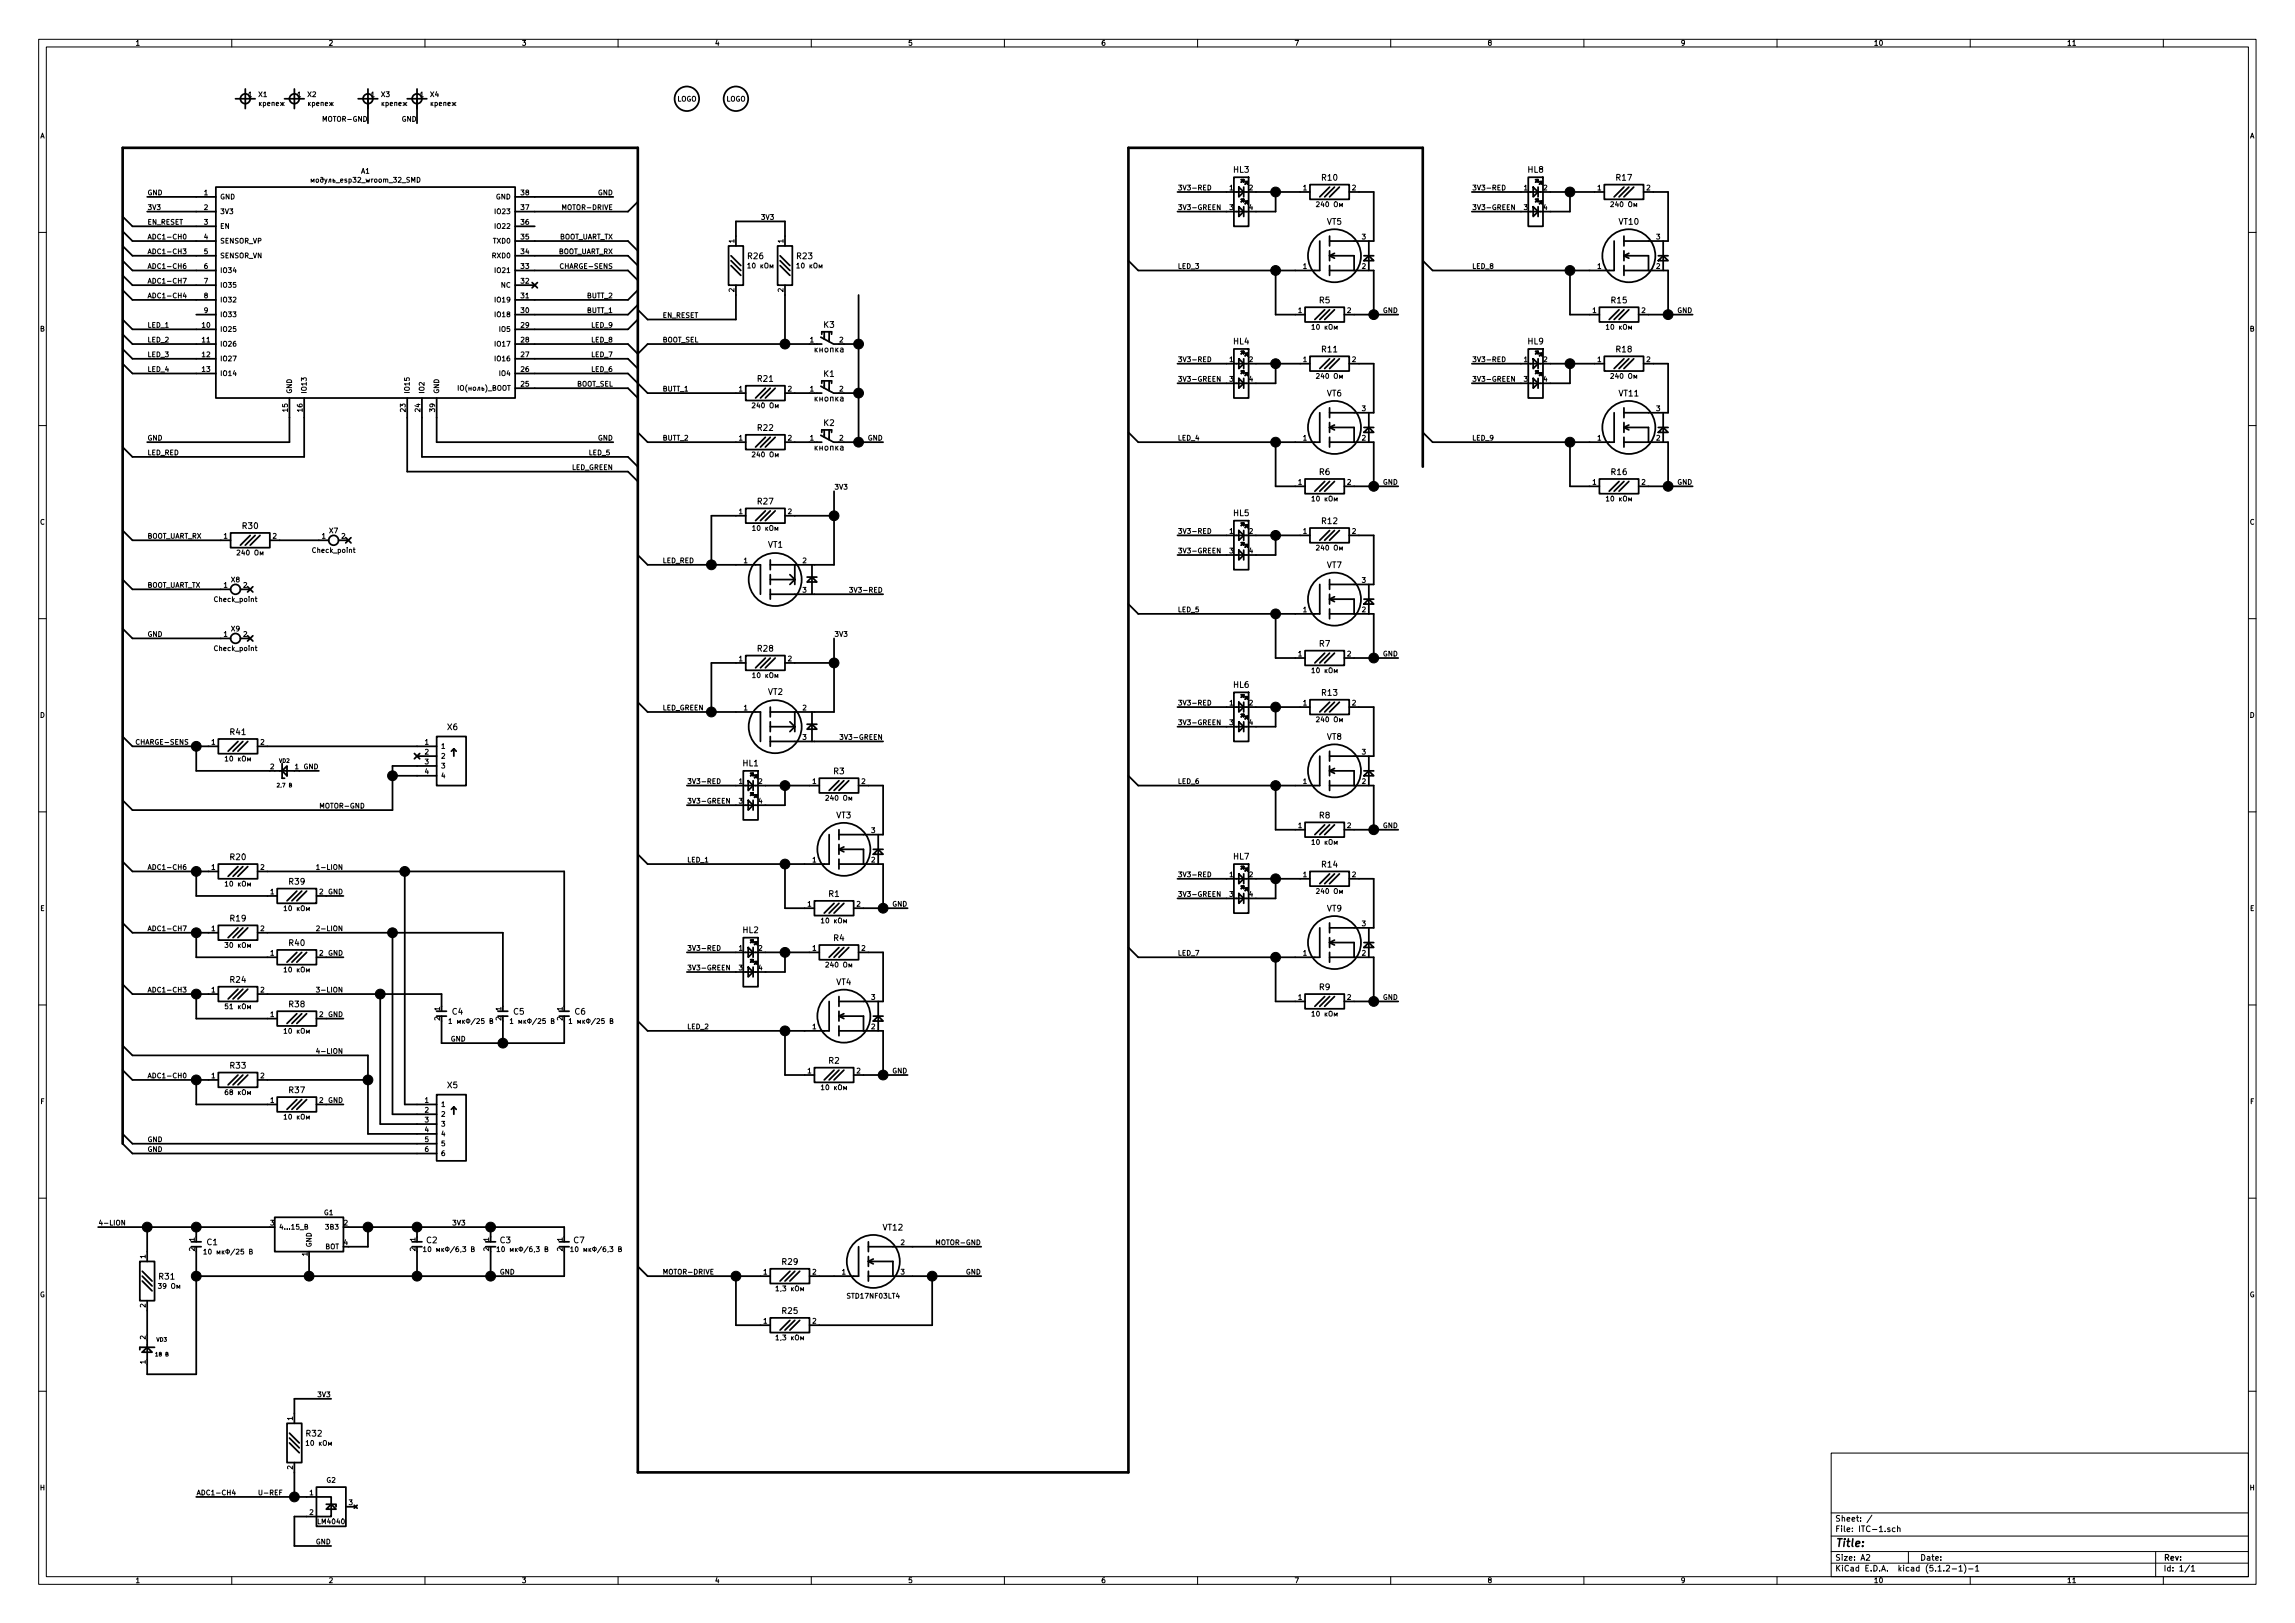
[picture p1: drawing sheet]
<svg xmlns="http://www.w3.org/2000/svg" width="594mm" height="420mm" viewBox="0 0 594 420" stroke-linecap="round" stroke-linejoin="round" font-family="sans-serif">
<defs><g id="words">
<text font-size="2.8" x="475" y="400.4">Title:</text>
<g font-size="2.1">
<text x="319.3" y="44.7">HL3</text>
<text x="342.2" y="46.8">R10</text>
<text x="395.5" y="44.7">HL8</text>
<text x="418.4" y="46.8">R17</text>
<text x="343.5" y="58.2">VT5</text>
<text x="419.1" y="58.2">VT10</text>
<text x="193.6" y="67.1">R26</text>
<text x="206.3" y="67.1">R23</text>
<text x="341.6" y="78.5">R5</text>
<text x="417.2" y="78.5">R15</text>
<text x="213.3" y="84.9">K3</text>
<text x="319.3" y="89.1">HL4</text>
<text x="395.5" y="89.1">HL9</text>
<text x="342.2" y="91.2">R11</text>
<text x="418.4" y="91.2">R18</text>
<text x="196.2" y="98.8">R21</text>
<text x="213.3" y="97.6">K1</text>
<text x="343.5" y="102.6">VT6</text>
<text x="419.1" y="102.6">VT11</text>
<text x="196.2" y="111.5">R22</text>
<text x="213.3" y="110.3">K2</text>
<text x="341.6" y="123">R6</text>
<text x="417.2" y="123">R16</text>
<text x="196.2" y="130.6">R27</text>
<text x="62.8" y="136.9">R30</text>
<text x="319.3" y="133.6">HL5</text>
<text x="342.2" y="135.7">R12</text>
<text x="198.8" y="141.8">VT1</text>
<text x="343.5" y="147.1">VT7</text>
<text x="341.6" y="167.4">R7</text>
<text x="196.2" y="168.7">R28</text>
<text x="198.8" y="179.9">VT2</text>
<text x="319.3" y="178">HL6</text>
<text x="342.2" y="180.1">R13</text>
<text x="59.7" y="190.3">R41</text>
<text x="115.8" y="189">X6</text>
<text x="343.5" y="191.5">VT8</text>
<text x="192.3" y="198.4">HL1</text>
<text x="215.8" y="200.4">R3</text>
<text x="216.5" y="211.8">VT3</text>
<text x="341.6" y="211.9">R8</text>
<text x="59.7" y="222.6">R20</text>
<text x="319.3" y="222.5">HL7</text>
<text x="342.2" y="224.6">R14</text>
<text x="74.9" y="229">R39</text>
<text x="214.6" y="232.2">R1</text>
<text x="59.7" y="238.5">R19</text>
<text x="343.5" y="236">VT9</text>
<text x="74.9" y="244.9">R40</text>
<text x="192.3" y="241.5">HL2</text>
<text x="215.8" y="243.6">R4</text>
<text x="59.7" y="254.4">R24</text>
<text x="216.5" y="255">VT4</text>
<text x="341.6" y="256.3">R9</text>
<text x="74.9" y="260.7">R38</text>
<text x="117.1" y="262.7">C4</text>
<text x="133" y="262.7">C5</text>
<text x="148.8" y="262.7">C6</text>
<text x="214.6" y="275.4">R2</text>
<text x="59.7" y="276.6">R33</text>
<text x="115.8" y="281.7">X5</text>
<text x="74.9" y="283">R37</text>
<text x="53.6" y="322.3">C1</text>
<text x="110.4" y="321.8">C2</text>
<text x="129.5" y="321.8">C3</text>
<text x="148.5" y="321.8">C7</text>
<text x="228.6" y="318.5">VT12</text>
<text x="202.5" y="327.4">R29</text>
<text x="41.2" y="331.2">R31</text>
<text x="202.5" y="340.1">R25</text>
<text x="79.3" y="371.9">R32</text>
<text x="475" y="393.9">Sheet: /</text>
<text x="475" y="396.6">File: ITC-1.sch</text>
<text x="475" y="406.8">KiCad E.D.A. kicad (5.1.2-1)-1</text>
<text x="475" y="404">Size: A2</text>
<text x="497" y="404">Date:</text>
<text x="560" y="404">Rev:</text>
<text x="560" y="406.8">Id: 1/1</text>
</g>
<g font-size="1.8">
<text x="35" y="11.8">1</text>
<text x="85" y="11.8">2</text>
<text x="135" y="11.8">3</text>
<text x="185" y="11.8">4</text>
<text x="235" y="11.8">5</text>
<text x="285" y="11.8">6</text>
<text x="335" y="11.8">7</text>
<text x="385" y="11.8">8</text>
<text x="435" y="11.8">9</text>
<text x="485" y="11.8">10</text>
<text x="535" y="11.8">11</text>
<text x="64.3" y="25.1">1</text>
<text x="67" y="25.1">X1</text>
<text x="77" y="25.1">1</text>
<text x="79.7" y="25.1">X2</text>
<text x="96" y="25.1">1</text>
<text x="98.7" y="25.1">X3</text>
<text x="108.7" y="25.1">1</text>
<text x="111.4" y="25.1">X4</text>
<text x="175.2" y="26.3">LOGO</text>
<text x="187.9" y="26.3">LOGO</text>
<text x="10.4" y="35.8">A</text>
<text x="84.2" y="31.5">MOTOR-GND</text>
<text x="104" y="31.5">GND</text>
<text x="582.4" y="35.8">A</text>
<text x="84.3" y="47.3">_esp32_wroom_32_SMD</text>
<text x="93.5" y="44.9">A1</text>
<text x="38.1" y="50.5">GND</text>
<text x="52.9" y="50.5">1</text>
<text x="56.9" y="51.6">GND</text>
<text x="128.4" y="51.6">GND</text>
<text x="134.9" y="50.5">38</text>
<text x="154.8" y="50.5">GND</text>
<text x="304.8" y="49.3">3V3-RED</text>
<text x="318.3" y="49.3">1</text>
<text x="323.4" y="49.3">2</text>
<text x="337.3" y="49.3">1</text>
<text x="342.4" y="53.6">240</text>
<text x="350" y="49.3">2</text>
<text x="381" y="49.3">3V3-RED</text>
<text x="394.5" y="49.3">1</text>
<text x="399.6" y="49.3">2</text>
<text x="413.5" y="49.3">1</text>
<text x="418.6" y="53.6">240</text>
<text x="426.2" y="49.3">2</text>
<text x="38.1" y="54.3">3V3</text>
<text x="38.1" y="58.2">EN_RESET</text>
<text x="52.9" y="54.3">2</text>
<text x="52.9" y="58.2">3</text>
<text x="56.9" y="55.4">3V3</text>
<text x="56.9" y="59.2">EN</text>
<text x="128.5" y="59.2">IO22</text>
<text x="128.5" y="55.4">IO23</text>
<text x="134.9" y="58.2">36</text>
<text x="134.9" y="54.3">37</text>
<text x="146.2" y="54.3">MOTOR-DRIVE</text>
<text x="196.8" y="56.9">3V3</text>
<text x="304.8" y="54.3">3V3-GREEN</text>
<text x="318.3" y="54.3">3</text>
<text x="323.4" y="54.3">4</text>
<text x="381" y="54.3">3V3-GREEN</text>
<text x="394.5" y="54.3">3</text>
<text x="399.6" y="54.3">4</text>
<text x="38.1" y="62">ADC1-CH0</text>
<text x="38.1" y="65.8">ADC1-CH3</text>
<text x="52.9" y="62">4</text>
<text x="52.9" y="65.8">5</text>
<text x="56.9" y="63">SENSOR_VP</text>
<text x="127.8" y="63">TXD0</text>
<text x="134.9" y="65.8">34</text>
<text x="134.9" y="62">35</text>
<text x="144.3" y="65.8">BOOT_UART_RX</text>
<text x="144.5" y="62">BOOT_UART_TX</text>
<text x="190.1" y="62.9" transform="rotate(-90 190.1 62.9)">1</text>
<text x="202.8" y="62.9" transform="rotate(-90 202.8 62.9)">1</text>
<text x="352.6" y="62">3</text>
<text x="428.8" y="62">3</text>
<text x="38.1" y="69.6">ADC1-CH6</text>
<text x="52.9" y="69.6">6</text>
<text x="56.9" y="66.8">SENSOR_VN</text>
<text x="56.9" y="70.7">IO34</text>
<text x="127.6" y="66.8">RXD0</text>
<text x="128.5" y="70.7">IO21</text>
<text x="134.9" y="69.6">33</text>
<text x="145.7" y="69.6">CHARGE-SENS</text>
<text x="195.6" y="69.5">10</text>
<text x="208.3" y="69.5">10</text>
<text x="304.8" y="69.6">LED_3</text>
<text x="337.3" y="69.6">1</text>
<text x="352.6" y="69.6">2</text>
<text x="381" y="69.6">LED_8</text>
<text x="413.5" y="69.6">1</text>
<text x="428.8" y="69.6">2</text>
<text x="38.1" y="73.4">ADC1-CH7</text>
<text x="38.1" y="77.2">ADC1-CH4</text>
<text x="52.9" y="73.4">7</text>
<text x="52.9" y="77.2">8</text>
<text x="56.9" y="74.5">IO35</text>
<text x="129.8" y="74.5">NC</text>
<text x="134.9" y="77.2">31</text>
<text x="134.9" y="73.4">32</text>
<text x="152.1" y="77.2">BUTT_2</text>
<text x="190.1" y="75.6" transform="rotate(-90 190.1 75.6)">2</text>
<text x="202.8" y="75.6" transform="rotate(-90 202.8 75.6)">2</text>
<text x="52.9" y="81">9</text>
<text x="56.9" y="78.3">IO32</text>
<text x="56.9" y="82.1">IO33</text>
<text x="128.5" y="82.1">IO18</text>
<text x="128.5" y="78.3">IO19</text>
<text x="134.9" y="81">30</text>
<text x="152.1" y="81">BUTT_1</text>
<text x="171.4" y="82.3">EN_RESET</text>
<text x="336.1" y="81">1</text>
<text x="348.8" y="81">2</text>
<text x="358" y="81">GND</text>
<text x="412.3" y="81">1</text>
<text x="425" y="81">2</text>
<text x="434.2" y="81">GND</text>
<text x="10.4" y="85.8">B</text>
<text x="38.1" y="84.8">LED_1</text>
<text x="38.1" y="88.6">LED_2</text>
<text x="52.4" y="84.8">10</text>
<text x="52.4" y="88.6">11</text>
<text x="56.9" y="85.9">IO25</text>
<text x="56.9" y="89.7">IO26</text>
<text x="128.5" y="89.7">IO17</text>
<text x="129.5" y="85.9">IO5</text>
<text x="134.9" y="88.6">28</text>
<text x="134.9" y="84.8">29</text>
<text x="153.2" y="88.6">LED_8</text>
<text x="153.2" y="84.8">LED_9</text>
<text x="171.4" y="88.6">BOOT_SEL</text>
<text x="209.7" y="88.6">1</text>
<text x="217.3" y="88.6">2</text>
<text x="341.7" y="85.3">10</text>
<text x="417.9" y="85.3">10</text>
<text x="582.4" y="85.8">B</text>
<text x="38.1" y="92.4">LED_3</text>
<text x="52.4" y="92.4">12</text>
<text x="56.9" y="93.5">IO27</text>
<text x="128.5" y="93.5">IO16</text>
<text x="134.9" y="92.4">27</text>
<text x="153.2" y="92.4">LED_7</text>
<text x="304.8" y="93.7">3V3-RED</text>
<text x="318.3" y="93.7">1</text>
<text x="323.4" y="93.7">2</text>
<text x="337.3" y="93.7">1</text>
<text x="350" y="93.7">2</text>
<text x="381" y="93.7">3V3-RED</text>
<text x="394.5" y="93.7">1</text>
<text x="399.6" y="93.7">2</text>
<text x="413.5" y="93.7">1</text>
<text x="426.2" y="93.7">2</text>
<text x="38.1" y="96.3">LED_4</text>
<text x="52.4" y="96.3">13</text>
<text x="56.9" y="97.3">IO14</text>
<text x="123.2" y="101.1">IO()_BOOT</text>
<text x="129.5" y="97.3">IO4</text>
<text x="134.9" y="100.1">25</text>
<text x="134.9" y="96.3">26</text>
<text x="149.2" y="100.1">BOOT_SEL</text>
<text x="153.2" y="96.3">LED_6</text>
<text x="171.4" y="101.3">BUTT_1</text>
<text x="191.3" y="101.3">1</text>
<text x="204" y="101.3">2</text>
<text x="209.7" y="101.3">1</text>
<text x="217.3" y="101.3">2</text>
<text x="304.8" y="98.8">3V3-GREEN</text>
<text x="318.3" y="98.8">3</text>
<text x="323.4" y="98.8">4</text>
<text x="342.4" y="98">240</text>
<text x="381" y="98.8">3V3-GREEN</text>
<text x="394.5" y="98.8">3</text>
<text x="399.6" y="98.8">4</text>
<text x="418.6" y="98">240</text>
<text x="74.5" y="106.5" transform="rotate(-90 74.5 106.5)">15</text>
<text x="75.6" y="102" transform="rotate(-90 75.6 102)">GND</text>
<text x="78.3" y="106.5" transform="rotate(-90 78.3 106.5)">16</text>
<text x="79.4" y="102" transform="rotate(-90 79.4 102)">IO13</text>
<text x="105" y="106.5" transform="rotate(-90 105 106.5)">23</text>
<text x="106" y="102" transform="rotate(-90 106 102)">IO15</text>
<text x="108.8" y="106.5" transform="rotate(-90 108.8 106.5)">24</text>
<text x="109.9" y="102" transform="rotate(-90 109.9 102)">IO2</text>
<text x="112.6" y="106.5" transform="rotate(-90 112.6 106.5)">39</text>
<text x="113.7" y="102" transform="rotate(-90 113.7 102)">GND</text>
<text x="196.4" y="105.7">240</text>
<text x="352.6" y="106.4">3</text>
<text x="428.8" y="106.4">3</text>
<text x="38.1" y="117.8">LED_RED</text>
<text x="38.1" y="114">GND</text>
<text x="152.6" y="117.8">LED_5</text>
<text x="154.8" y="114">GND</text>
<text x="171.4" y="114">BUTT_2</text>
<text x="191.3" y="114">1</text>
<text x="196.4" y="118.4">240</text>
<text x="204" y="114">2</text>
<text x="209.7" y="114">1</text>
<text x="217.3" y="114">2</text>
<text x="224.7" y="114">GND</text>
<text x="304.8" y="114">LED_4</text>
<text x="337.3" y="114">1</text>
<text x="352.6" y="114">2</text>
<text x="381" y="114">LED_9</text>
<text x="413.5" y="114">1</text>
<text x="428.8" y="114">2</text>
<text x="147.9" y="121.7">LED_GREEN</text>
<text x="336.1" y="125.5">1</text>
<text x="348.8" y="125.5">2</text>
<text x="358" y="125.5">GND</text>
<text x="412.3" y="125.5">1</text>
<text x="425" y="125.5">2</text>
<text x="434.2" y="125.5">GND</text>
<text x="215.9" y="126.7">3V3</text>
<text x="341.7" y="129.8">10</text>
<text x="417.9" y="129.8">10</text>
<text x="10.4" y="135.8">C</text>
<text x="191.3" y="133.1">1</text>
<text x="196.9" y="137.4">10</text>
<text x="204" y="133.1">2</text>
<text x="582.4" y="135.8">C</text>
<text x="38.1" y="139.4">BOOT_UART_RX</text>
<text x="57.9" y="139.4">1</text>
<text x="63" y="143.8">240</text>
<text x="70.6" y="139.4">2</text>
<text x="81.1" y="143.1">Check_point</text>
<text x="83.3" y="139.4">1</text>
<text x="85.3" y="138">X7</text>
<text x="88.4" y="139.4">2</text>
<text x="304.8" y="143.2">3V3-GREEN</text>
<text x="304.8" y="138.2">3V3-RED</text>
<text x="318.3" y="138.2">1</text>
<text x="318.3" y="143.2">3</text>
<text x="323.4" y="138.2">2</text>
<text x="323.4" y="143.2">4</text>
<text x="337.3" y="138.2">1</text>
<text x="342.4" y="142.5">240</text>
<text x="350" y="138.2">2</text>
<text x="171.4" y="145.8">LED_RED</text>
<text x="192.6" y="145.8">1</text>
<text x="207.8" y="145.8">2</text>
<text x="38.1" y="152.1">BOOT_UART_TX</text>
<text x="55.7" y="155.8">Check_point</text>
<text x="57.9" y="152.1">1</text>
<text x="59.9" y="150.7">X8</text>
<text x="63" y="152.1">2</text>
<text x="207.8" y="153.4">3</text>
<text x="221.1" y="153.4">3V3-RED</text>
<text x="352.6" y="150.9">3</text>
<text x="304.8" y="158.5">LED_5</text>
<text x="337.3" y="158.5">1</text>
<text x="352.6" y="158.5">2</text>
<text x="38.1" y="164.8">GND</text>
<text x="57.9" y="164.8">1</text>
<text x="59.9" y="163.4">X9</text>
<text x="63" y="164.8">2</text>
<text x="215.9" y="164.8">3V3</text>
<text x="55.7" y="168.5">Check_point</text>
<text x="191.3" y="171.2">1</text>
<text x="204" y="171.2">2</text>
<text x="336.1" y="169.9">1</text>
<text x="348.8" y="169.9">2</text>
<text x="358" y="169.9">GND</text>
<text x="196.9" y="175.5">10</text>
<text x="341.7" y="174.2">10</text>
<text x="10.4" y="185.8">D</text>
<text x="171.4" y="183.9">LED_GREEN</text>
<text x="192.6" y="183.9">1</text>
<text x="207.8" y="183.9">2</text>
<text x="304.8" y="182.6">3V3-RED</text>
<text x="318.3" y="182.6">1</text>
<text x="323.4" y="182.6">2</text>
<text x="337.3" y="182.6">1</text>
<text x="350" y="182.6">2</text>
<text x="582.4" y="185.8">D</text>
<text x="207.8" y="191.5">3</text>
<text x="218.6" y="191.5">3V3-GREEN</text>
<text x="304.8" y="187.7">3V3-GREEN</text>
<text x="318.3" y="187.7">3</text>
<text x="323.4" y="187.7">4</text>
<text x="342.4" y="186.9">240</text>
<text x="34.9" y="192.8">CHARGE-SENS</text>
<text x="54.8" y="192.8">1</text>
<text x="60.4" y="197.1">10</text>
<text x="67.5" y="192.8">2</text>
<text x="110" y="192.8">1</text>
<text x="110" y="195.3">2</text>
<text x="110" y="197.9">3</text>
<text x="114" y="193.8">1</text>
<text x="114" y="196.4">2</text>
<text x="352.6" y="195.3">3</text>
<text x="70" y="199.1">2</text>
<text x="76.4" y="199.1">1</text>
<text x="78.6" y="199.1">GND</text>
<text x="110" y="200.4">4</text>
<text x="114" y="198.9">3</text>
<text x="114" y="201.5">4</text>
<text x="177.8" y="202.9">3V3-RED</text>
<text x="191.3" y="202.9">1</text>
<text x="196.4" y="202.9">2</text>
<text x="210.3" y="202.9">1</text>
<text x="223" y="202.9">2</text>
<text x="304.8" y="202.9">LED_6</text>
<text x="337.3" y="202.9">1</text>
<text x="352.6" y="202.9">2</text>
<text x="82.5" y="209.3">MOTOR-GND</text>
<text x="177.8" y="208">3V3-GREEN</text>
<text x="191.3" y="208">3</text>
<text x="196.4" y="208">4</text>
<text x="215.4" y="207.3">240</text>
<text x="225.6" y="215.6">3</text>
<text x="336.1" y="214.4">1</text>
<text x="348.8" y="214.4">2</text>
<text x="358" y="214.4">GND</text>
<text x="341.7" y="218.7">10</text>
<text x="38.1" y="225.2">ADC1-CH6</text>
<text x="54.8" y="225.2">1</text>
<text x="67.5" y="225.2">2</text>
<text x="83.1" y="225.2">1-LION</text>
<text x="177.8" y="223.3">LED_1</text>
<text x="210.3" y="223.3">1</text>
<text x="225.6" y="223.3">2</text>
<text x="304.8" y="227.1">3V3-RED</text>
<text x="318.3" y="227.1">1</text>
<text x="323.4" y="227.1">2</text>
<text x="337.3" y="227.1">1</text>
<text x="350" y="227.1">2</text>
<text x="60.4" y="229.5">10</text>
<text x="70" y="231.5">1</text>
<text x="82.7" y="231.5">2</text>
<text x="85" y="231.5">GND</text>
<text x="304.8" y="232.1">3V3-GREEN</text>
<text x="318.3" y="232.1">3</text>
<text x="323.4" y="232.1">4</text>
<text x="342.4" y="231.4">240</text>
<text x="10.4" y="235.8">E</text>
<text x="75.6" y="235.8">10</text>
<text x="209.1" y="234.7">1</text>
<text x="214.7" y="239">10</text>
<text x="221.8" y="234.7">2</text>
<text x="231" y="234.7">GND</text>
<text x="352.6" y="239.8">3</text>
<text x="582.4" y="235.8">E</text>
<text x="38.1" y="241">ADC1-CH7</text>
<text x="54.8" y="241">1</text>
<text x="60.4" y="245.4">30</text>
<text x="67.5" y="241">2</text>
<text x="83.1" y="241">2-LION</text>
<text x="70" y="247.4">1</text>
<text x="75.6" y="251.7">10</text>
<text x="82.7" y="247.4">2</text>
<text x="85" y="247.4">GND</text>
<text x="177.8" y="251.2">3V3-GREEN</text>
<text x="177.8" y="246.1">3V3-RED</text>
<text x="191.3" y="246.1">1</text>
<text x="191.3" y="251.2">3</text>
<text x="196.4" y="246.1">2</text>
<text x="196.4" y="251.2">4</text>
<text x="210.3" y="246.1">1</text>
<text x="215.4" y="250.4">240</text>
<text x="223" y="246.1">2</text>
<text x="304.8" y="247.4">LED_7</text>
<text x="337.3" y="247.4">1</text>
<text x="352.6" y="247.4">2</text>
<text x="38.1" y="256.9">ADC1-CH3</text>
<text x="54.8" y="256.9">1</text>
<text x="67.5" y="256.9">2</text>
<text x="83.1" y="256.9">3-LION</text>
<text x="60.4" y="261.2">51</text>
<text x="70" y="263.3">1</text>
<text x="82.7" y="263.3">2</text>
<text x="85" y="263.3">GND</text>
<text x="113.9" y="261.6" transform="rotate(-90 113.9 261.6)">1</text>
<text x="129.7" y="261.6" transform="rotate(-90 129.7 261.6)">1</text>
<text x="145.6" y="261.6" transform="rotate(-90 145.6 261.6)">1</text>
<text x="225.6" y="258.8">3</text>
<text x="336.1" y="258.8">1</text>
<text x="341.7" y="263.1">10</text>
<text x="348.8" y="258.8">2</text>
<text x="358" y="258.8">GND</text>
<text x="75.6" y="267.6">10</text>
<text x="113.9" y="264.2" transform="rotate(-90 113.9 264.2)">2</text>
<text x="116.7" y="269.6">GND</text>
<text x="119.7" y="265">1 /25</text>
<text x="129.7" y="264.2" transform="rotate(-90 129.7 264.2)">2</text>
<text x="135.6" y="265">1 /25</text>
<text x="145.6" y="264.2" transform="rotate(-90 145.6 264.2)">2</text>
<text x="150.8" y="265">1 /25</text>
<text x="177.8" y="266.4">LED_2</text>
<text x="210.3" y="266.4">1</text>
<text x="225.6" y="266.4">2</text>
<text x="83.1" y="272.8">4-LION</text>
<text x="38.1" y="279.1">ADC1-CH0</text>
<text x="54.8" y="279.1">1</text>
<text x="67.5" y="279.1">2</text>
<text x="209.1" y="277.9">1</text>
<text x="221.8" y="277.9">2</text>
<text x="231" y="277.9">GND</text>
<text x="10.5" y="285.8">F</text>
<text x="60.4" y="283.5">68</text>
<text x="70" y="285.5">1</text>
<text x="82.7" y="285.5">2</text>
<text x="85" y="285.5">GND</text>
<text x="110" y="285.5">1</text>
<text x="114" y="286.6">1</text>
<text x="214.7" y="282.2">10</text>
<text x="582.5" y="285.8">F</text>
<text x="75.6" y="289.8">10</text>
<text x="110" y="288">2</text>
<text x="110" y="290.6">3</text>
<text x="110" y="293.1">4</text>
<text x="114" y="289.1">2</text>
<text x="114" y="291.6">3</text>
<text x="38.1" y="298.2">GND</text>
<text x="38.1" y="295.6">GND</text>
<text x="110" y="295.6">5</text>
<text x="110" y="298.2">6</text>
<text x="114" y="294.2">4</text>
<text x="114" y="296.7">5</text>
<text x="114" y="299.3">6</text>
<text x="25.4" y="317.2">4-LION</text>
<text x="70" y="317.2">3</text>
<text x="83.9" y="314.6">G1</text>
<text x="89.1" y="317.2">2</text>
<text x="117.5" y="317.2">3V3</text>
<text x="50.4" y="323.9" transform="rotate(-90 50.4 323.9)">2</text>
<text x="50.4" y="321.3" transform="rotate(-90 50.4 321.3)">1</text>
<text x="72.1" y="318.3">4...15_</text>
<text x="80.6" y="323" transform="rotate(-90 80.6 323)">GND</text>
<text x="84.2" y="323.4">BOT</text>
<text x="85.9" y="318.3">33</text>
<text x="89.1" y="322.3">4</text>
<text x="107.5" y="323.9" transform="rotate(-90 107.5 323.9)">2</text>
<text x="107.5" y="321.3" transform="rotate(-90 107.5 321.3)">1</text>
<text x="126.6" y="323.9" transform="rotate(-90 126.6 323.9)">2</text>
<text x="126.6" y="321.3" transform="rotate(-90 126.6 321.3)">1</text>
<text x="145.6" y="323.9" transform="rotate(-90 145.6 323.9)">2</text>
<text x="145.6" y="321.3" transform="rotate(-90 145.6 321.3)">1</text>
<text x="233.2" y="322.3">2</text>
<text x="242.9" y="322.3">MOTOR-GND</text>
<text x="37.7" y="325.8" transform="rotate(-90 37.7 325.8)">1</text>
<text x="56.4" y="324.7">10 /25</text>
<text x="79.6" y="325.1" transform="rotate(-90 79.6 325.1)">1</text>
<text x="113.3" y="324.1">10 /6,3</text>
<text x="129.4" y="329.9">GND</text>
<text x="132.3" y="324.1">10 /6,3</text>
<text x="151.4" y="324.1">10 /6,3</text>
<text x="171.4" y="329.9">MOTOR-DRIVE</text>
<text x="197.6" y="329.9">1</text>
<text x="210.3" y="329.9">2</text>
<text x="218" y="329.9">1</text>
<text x="233.2" y="329.9">3</text>
<text x="250.1" y="329.9">GND</text>
<text x="10.3" y="335.8">G</text>
<text x="203" y="334.3">1,3</text>
<text x="582.3" y="335.8">G</text>
<text x="37.7" y="338.5" transform="rotate(-90 37.7 338.5)">2</text>
<text x="219.6" y="336.2">STD17NF03LT4</text>
<text x="37.7" y="346.7" transform="rotate(-90 37.7 346.7)">2</text>
<text x="197.6" y="342.6">1</text>
<text x="203" y="347">1,3</text>
<text x="210.3" y="342.6">2</text>
<text x="37.7" y="353.1" transform="rotate(-90 37.7 353.1)">1</text>
<text x="82.6" y="361.7">3V3</text>
<text x="75.8" y="367.7" transform="rotate(-90 75.8 367.7)">1</text>
<text x="81.3" y="374.3">10</text>
<text x="75.8" y="380.4" transform="rotate(-90 75.8 380.4)">2</text>
<text x="84.6" y="383.8">G2</text>
<text x="10.4" y="385.8">H</text>
<text x="50.8" y="387.1">ADC1-CH4</text>
<text x="66.7" y="387.1">U-REF</text>
<text x="80.2" y="387.1">1</text>
<text x="90.3" y="389.6">3</text>
<text x="582.4" y="385.8">H</text>
<text x="80.2" y="392.2">2</text>
<text x="82.5" y="394.6">LM4040</text>
<text x="81.8" y="399.8">GND</text>
<text x="35" y="409.8">1</text>
<text x="85" y="409.8">2</text>
<text x="135" y="409.8">3</text>
<text x="185" y="409.8">4</text>
<text x="235" y="409.8">5</text>
<text x="285" y="409.8">6</text>
<text x="335" y="409.8">7</text>
<text x="385" y="409.8">8</text>
<text x="435" y="409.8">9</text>
<text x="485" y="409.8">10</text>
<text x="535" y="409.8">11</text>
</g>
<g font-size="1.4">
<text x="72.3" y="197.5">VD2</text>
<text x="72.5" y="203.8">2,7</text>
<text x="40.5" y="347.3">VD3</text>
</g>
</g></defs>
<g fill="none" stroke="#000" stroke-width=".26">
<path d="M10 10.2h574v400h-574zM12 12.2h570v396h-570zM60 10.2v2M110 10.2v2M160 10.2v2M210 10.2v2M260 10.2v2M310 10.2v2M360 10.2v2M410 10.2v2M460 10.2v2M510 10.2v2"/>
<path d="M536.5 11.8h.8M560 10.2v2M67.2 26.5v.8M67.3 26.9l.3 .4M67.6 26.5l-.4 .5M68.2 27.3h.3l.3-.2-.1-.5h-.5v1.2M69.3 26.9l.6-.1-.1-.2-.4-.1-.1 .2v.6h.5M70.4 27.3v-.8h.6v.8M71.5 26.9l.6-.1-.1-.2-.3-.1-.2 .2 .1 .6h.4M72.6 26.5l.5 .5 .5-.5M73 26.9l-.4 .4M73.1 26.5v.8"/>
<path d="M73.1 26.9l.5 .4M79.9 26.5v.8M80 26.9l.3 .4M80.3 26.5l-.4 .5M80.9 27.3h.3l.3-.2-.1-.5h-.5v1.2M82 26.9l.6-.1-.1-.2-.4-.1-.1 .2v.6h.5M83.1 27.3v-.8h.6v.8M83.6 31.4v-1.3l.5 1 .4-1v1.3M84.2 26.9l.6-.1-.1-.2-.3-.1-.2 .2 .1 .6h.4M85.3 26.5l.5 .5 .5-.5M85.7 26.9l-.4 .4M85.8 26.5v.8"/>
<path d="M85.8 26.9l.5 .4M98.9 26.5v.8M99 26.9l.4 .4M99.4 26.5l-.5 .5M99.9 27.3h.4l.2-.2-.1-.5h-.5v1.2M101 26.9l.6-.1-.1-.2-.3-.1-.2 .2 .1 .6h.4M102.2 27.3v-.8h.5v.8M103.3 26.9l.6-.1-.1-.2-.4-.1-.1 .2v.6h.5M104.3 26.5l.5 .5 .5-.5M104.7 26.9l-.4 .4M104.8 26.5v.8M104.9 26.9l.4 .4"/>
<path d="M111.6 26.5v.8M111.7 26.9l.4 .4M112.1 26.5l-.5 .5M112.6 27.3h.4l.2-.2-.1-.5h-.5v1.2M113.7 26.9l.6-.1-.1-.2-.3-.1-.2 .2 .1 .6h.4M114.9 27.3v-.8h.5v.8M116 26.9l.6-.1-.1-.2-.4-.1-.1 .2v.6h.5M117 26.5l.5 .5 .5-.5M117.4 26.9l-.4 .4M117.5 26.5v.8M117.6 26.9l.4 .4M80.5 47.2v-.9l.4 .7 .4-.7v.9"/>
<path d="M81.9 46.5h.5l-.1 .6h-.4zM83 46l.4-.1 .2 .3v.9h-.5v-.7l.5 .1M104.1 47.3h.9M106 46h-.7a.54 .54 0 0 0 .6 .7v.4h-.6M106.6 47.2v-1.3l.4 .9 .4-.9v1.3M108 45.9a.64 .64 0 0 1 .7 .6 .64 .64 0 0 1-.7 .7zM145.6 54.3v-1.3l.4 .9 .5-.9v1.3M312.7 47.9a.64 .64 0 0 1 .7 .7 .64 .64 0 0 1-.7 .6zM315.8 53v1.3l-.7-1.3v1.3M340.8 52.4l.4-.2 .3 .4-.8 .9h.8M345.5 52.3l.4-.1 .3 .2v.9l-.3 .2-.5-.2v-.6zM346.8 53.5v-.8l.3 .6 .4-.6v.8"/>
<path d="M388.9 47.9a.64 .64 0 0 1 .7 .7 .64 .64 0 0 1-.7 .6zM392 53v1.3l-.7-1.3v1.3M417 52.4l.4-.2 .3 .4-.8 .9h.8M421.6 52.4l.3-.2 .5 .2v.9l-.3 .2-.5-.2zM423 53.5v-.8l.3 .6 .4-.6v.8M10 60.2h2M47.4 64.4h.8l-.4 .5 .3 .1v.7l-.7-.1M47.4 72.1h.8l-.5 1.2M47.6 60.7l.2-.1a.63 .63 0 0 1 .4 .7 .63 .63 0 0 1-.6 .5l-.2-.4zM47.8 75.8l-.4 .9h.8M48.1 68.2l-.4 .1-.3 .5 .1 .6 .6 .1v-.7l-.4-.1-.3 .3M48.1 76.3v.8"/>
<path d="M145.8 68.4a.56 .56 0 0 0-.8 .5 .56 .56 0 0 0 .8 .5M193.5 68.5l.4-.4v1.3M193.5 69.4h.8M194.9 68.2l.1-.1a.62 .62 0 0 1 .5 .7 .62 .62 0 0 1-.6 .5l-.2-.4zM198 68.3l.2-.2 .6 .2v.7l-.2 .3-.6-.1zM199.3 69.4v-.9l.4 .7 .4-.7v.9M206.2 68.5l.4-.4v1.3M206.2 69.4h.8M207.6 68.2l.1-.1a.62 .62 0 0 1 .5 .7 .62 .62 0 0 1-.6 .5l-.2-.4zM210.7 68.3l.2-.2 .6 .2v.7l-.2 .3-.6-.1zM212 69.4v-.9l.4 .7 .4-.7v.9M582 60.2h2"/>
<path d="M118.6 99.8v1.3M119.2 100l.3-.2 .4 .2 .1 .6-.2 .4-.6-.1zM120.9 99.6a1.47 1.47 0 0 0 0 1.9M211 90.1v1M211.1 90.5l.5 .6M211.6 90.1l-.6 .6M212.2 90.1v1M212.2 90.6h.7M212.9 90.1v1M213.7 90.2l.3-.1 .3 .3v.4l-.3 .3h-.3l-.2-.3zM215 91.1v-1h.6v1M216.4 90.1v1"/>
<path d="M216.5 90.5l.4 .6M216.9 90.1l-.5 .6M217.6 90.2h.6v.9M218.2 90.5l-.7 .2 .2 .4h.5M312.7 92.4a.64 .64 0 0 1 .7 .6 .64 .64 0 0 1-.7 .6zM315.8 97.5v1.2l-.7-1.2v1.2M339.6 84.3l.4-.3v1.3M339.6 85.3h.7M340.8 96.8l.4-.1 .3 .3-.8 1h.8M340.9 84.1l.2-.1a.62 .62 0 0 1 .5 .6 .62 .62 0 0 1-.6 .6l-.2-.4zM344.1 84.2l.2-.2 .5 .2 .1 .6-.2 .4-.6-.1zM345.4 85.3v-.9l.4 .7 .3-.7v.9"/>
<path d="M345.5 96.8l.4-.1 .3 .2v.9l-.3 .2-.5-.2v-.7zM346.8 98v-.9l.3 .7 .4-.7v.9M388.9 92.4a.64 .64 0 0 1 .7 .6 .64 .64 0 0 1-.7 .6zM392 97.5v1.2l-.7-1.2v1.2M415.8 84.3l.4-.3v1.3M415.8 85.3h.7M417 96.8l.4-.1 .3 .3-.8 1h.8M417.1 84.1l.2-.1a.62 .62 0 0 1 .5 .6 .62 .62 0 0 1-.6 .6l-.2-.4zM420.3 84.2l.2-.2 .5 .2 .1 .6-.2 .4-.6-.1zM421.6 85.3v-.9l.4 .7 .3-.7v.9M421.6 96.9l.3-.2 .5 .2v.9l-.3 .2-.5-.2zM423 98v-.9l.3 .7 .4-.7v.9"/>
<path d="M10 110.2h2M121.4 100.6h.5M121.4 100.2v.9M121.9 100.2v.9M122.6 100.3h.5l-.1 .7-.3 .1-.2-.3zM194.7 104.4l.5-.1 .3 .4-.8 .9h.8M194.7 117.1l.5-.1 .3 .4-.8 .9h.8M199.4 117.2l.2-.2 .5 .2v.9l-.2 .2-.5-.2zM199.5 104.4l.4-.1 .2 .2v.9l-.2 .2-.5-.2-.1-.7zM200.7 105.6v-.9l.4 .7 .3-.7v.9M200.7 118.3v-.9l.4 .7 .3-.7v.9M211 102.8v1"/>
<path d="M211 115.5v1M211.1 103.2l.5 .6M211.1 115.9l.5 .6M211.6 102.8l-.6 .6M211.6 115.5l-.6 .6M212.2 103.3h.7M212.2 102.8v1M212.2 115.5v1M212.2 116h.7M212.9 102.8v1M212.9 115.5v1M213.7 102.9l.3-.1 .3 .3v.4l-.3 .3h-.3l-.2-.3z"/>
<path d="M213.7 115.6l.3-.1 .3 .3v.4l-.3 .3h-.3l-.2-.3zM215 103.8v-1h.6v1M215 116.5v-1h.6v1M216.4 102.8v1M216.4 115.5v1M216.5 103.2l.4 .6M216.5 115.9l.4 .6M216.9 102.8l-.5 .6M216.9 115.5l-.5 .6M217.6 102.9h.6v.9M217.6 115.6h.6v.9M218.2 103.2l-.7 .2 .2 .4h.5"/>
<path d="M218.2 115.9l-.7 .2 .2 .4h.5M582 110.2h2M194.8 136.4l.4-.3v1.2M194.8 137.3h.7M196.1 136.2l.2-.1a.62 .62 0 0 1 .5 .6 .62 .62 0 0 1-.6 .6l-.2-.5zM199.3 136.2l.2-.1 .5 .1 .1 .7-.2 .4-.6-.1zM200.6 137.3v-.8l.4 .7 .3-.7v.8M312.7 136.8a.64 .64 0 0 1 .7 .7 .64 .64 0 0 1-.7 .6zM339.6 128.8l.4-.4v1.3M339.6 129.7h.7M340.9 128.6l.2-.2a.62 .62 0 0 1 .5 .7 .62 .62 0 0 1-.6 .6l-.2-.5zM344.1 128.6l.2-.2 .5 .2 .1 .7-.2 .4-.6-.2z"/>
<path d="M345.4 129.7v-.8l.4 .6 .3-.6v.8M415.8 128.8l.4-.4v1.3M415.8 129.7h.7M417.1 128.6l.2-.2a.62 .62 0 0 1 .5 .7 .62 .62 0 0 1-.6 .6l-.2-.5zM420.3 128.6l.2-.2 .5 .2 .1 .7-.2 .4-.6-.2zM421.6 129.7v-.8l.4 .6 .3-.6v.8M61.4 142.5l.4-.1 .3 .4-.8 .9h.8M66 154.9h.5M66.1 142.5l.4-.1 .3 .2v.9l-.3 .2-.5-.2v-.7zM66.2 154.5v1.1l.3 .1M67.4 143.7v-.9l.3 .7 .4-.7v.9M91.4 142.2h.5"/>
<path d="M91.6 141.8v1.1l.3 .1M219.9 152.1h.8l-.4 .4 .3 .2v.6l-.7-.1M315.8 141.9v1.3l-.7-1.3v1.3M340.8 141.3l.4-.2 .3 .4-.8 .9h.8M345.5 141.2l.4-.1 .3 .2v.9l-.3 .2-.5-.2v-.6zM346.8 142.4v-.8l.3 .6 .4-.6v.8M10 160.2h2M66 167.6h.5M66.2 167.2v1.1l.3 .1M194.8 174.5l.4-.3v1.2M194.8 175.4h.7M196.1 174.3l.2-.1a.62 .62 0 0 1 .5 .6 .62 .62 0 0 1-.6 .6l-.2-.5z"/>
<path d="M199.3 174.3l.2-.1 .5 .1 .1 .7-.2 .4-.6-.1zM200.6 175.4v-.8l.4 .7 .3-.7v.8M339.6 173.2l.4-.3v1.3M339.6 174.2h.7M340.9 173l.2-.1a.62 .62 0 0 1 .5 .6 .62 .62 0 0 1-.6 .6l-.2-.4zM344.1 173.1l.2-.2 .5 .2 .1 .6-.2 .4-.6-.1zM345.4 174.2v-.9l.4 .7 .3-.7v.9M582 160.2h2M48.6 191.5h-.6v.4a.5 .5 0 0 1 .5 .2 .5 .5 0 0 1 0 .6h-.6M58.3 196.1l.3-.4v1.3M58.3 197h.7M59.6 195.9l.2-.2a.62 .62 0 0 1 .5 .7 .62 .62 0 0 1-.6 .6l-.2-.5z"/>
<path d="M62.8 195.9l.2-.2 .5 .2 .1 .7-.2 .4-.6-.2zM64.1 197v-.8l.4 .6 .3-.6v.8M217.4 190.2h.8l-.4 .4 .3 .2 .1 .4-.2 .2-.6-.1M312.7 181.3a.64 .64 0 0 1 .7 .6 .64 .64 0 0 1-.7 .6zM315.8 186.4v1.2l-.7-1.2v1.2M340.8 185.7l.4-.1 .3 .3-.8 1h.8M345.5 185.7l.4-.1 .3 .2v.9l-.3 .2-.5-.2v-.7zM346.8 186.9v-.9l.3 .7 .4-.7v.9M10 210.2h2M71.8 202.9l.3-.1 .2 .2-.6 .8h.6M74.9 203.2h.4l.1-.3-.5-.1v1h.4l.2-.4-.2-.2M185.7 201.6a.64 .64 0 0 1 .7 .6 .64 .64 0 0 1-.7 .7z"/>
<path d="M188.8 206.7v1.2l-.7-1.2v1.2M213.8 206l.4-.1 .3 .4-.8 .9h.8M218.4 206.1l.3-.2 .5 .2v.6l-.2 .4-.6-.1zM219.8 207.2v-.9l.3 .7 .4-.7v.9M339.6 217.7l.4-.4v1.3M339.6 218.6h.7M340.9 217.5l.2-.2a.62 .62 0 0 1 .5 .7 .62 .62 0 0 1-.6 .6l-.2-.5zM344.1 217.5l.2-.2 .5 .2 .1 .7-.2 .4-.6-.2zM345.4 218.6v-.8l.4 .6 .3-.6v.8M582 210.2h2M47.4 239.7h.8l-.5 1.3M48.1 223.8l-.4 .1-.3 .5 .1 .6h.6v-.6l-.4-.1-.3 .3"/>
<path d="M58.3 228.5l.3-.4v1.3M58.3 229.4h.7M59.6 228.3l.2-.2a.62 .62 0 0 1 .5 .7 .62 .62 0 0 1-.6 .6l-.2-.5zM62.8 228.3l.2-.2 .5 .2 .1 .7-.2 .4-.6-.2zM64.1 229.4v-.8l.4 .6 .3-.6v.8M73.5 234.8l.4-.3v1.3M73.5 235.8h.7M74.9 234.6l.1-.1a.62 .62 0 0 1 .5 .6 .62 .62 0 0 1-.6 .6l-.2-.4zM78 234.7l.2-.2 .5 .2 .1 .6-.2 .4-.6-.1zM79.3 235.8v-.9l.4 .7 .4-.7v.9M81.9 224.2l.4-.4v1.3M81.9 239.8l.5-.1 .3 .3-.8 1h.8"/>
<path d="M81.9 225.1h.8M212.6 238l.4-.3v1.2M212.6 238.9h.7M213.9 237.8l.2-.1a.62 .62 0 0 1 .5 .6 .62 .62 0 0 1-.6 .6l-.2-.5zM217.1 237.8l.2-.1 .5 .1 .1 .7-.2 .4-.6-.1zM218.4 238.9v-.8l.4 .7 .3-.7v.8M312.7 225.7a.64 .64 0 0 1 .7 .7 .64 .64 0 0 1-.7 .6zM315.8 230.8v1.3l-.7-1.3v1.3M340.8 230.2l.4-.2 .3 .4-.8 .9h.8M345.4 230.2l.3-.2 .5 .2v.9l-.3 .2-.5-.2zM346.8 231.3v-.8l.3 .6 .4-.6v.8M47.4 255.6h.8l-.4 .4 .3 .2v.6l-.7-.1"/>
<path d="M58.2 244h.8l-.4 .5 .4 .1-.1 .6h-.7M59 259.9h-.7v.6l.6-.1 .1 .6h-.7M59.6 244.1l.2-.1a.62 .62 0 0 1 .5 .7 .62 .62 0 0 1-.6 .5l-.2-.4zM62.8 244.2l.2-.2 .5 .2 .1 .6-.2 .4-.6-.1zM64.1 245.3v-.9l.4 .7 .3-.7v.9M73.5 250.7l.4-.3v1.2M73.5 251.6h.7M74.9 250.5l.1-.1a.62 .62 0 0 1 .5 .6 .62 .62 0 0 1-.6 .6l-.2-.5zM78 250.5l.2-.1 .5 .1 .1 .7-.2 .4-.6-.1zM79.3 251.6v-.8l.4 .7 .4-.7v.8M81.9 255.6h.8l-.5 .4 .4 .2v.5h-.7M185.7 244.8a.64 .64 0 0 1 .7 .6 .64 .64 0 0 1-.7 .6z"/>
<path d="M188.8 249.9v1.2l-.7-1.2v1.2M213.8 249.2l.4-.1 .3 .3-.8 1h.8M218.4 249.3l.3-.2 .5 .2v.6l-.2 .4-.6-.1zM219.8 250.4v-.9l.3 .7 .4-.7v.9M10 260.2h2M47.6 277.9l.2-.1a.63 .63 0 0 1 .4 .7 .63 .63 0 0 1-.6 .5l-.2-.4zM59.5 260.2l.4-.3v1.3M59.5 261.2h.7M62.8 260.1l.2-.2 .5 .2 .1 .6-.2 .4-.6-.1zM64.1 261.2v-.9l.4 .7 .3-.7v.9M73.5 266.6l.4-.4v1.3M73.5 267.5h.7"/>
<path d="M74.9 266.4l.1-.2a.62 .62 0 0 1 .5 .7 .62 .62 0 0 1-.6 .6l-.2-.5zM78 266.4l.2-.2 .5 .2 .1 .7-.2 .4-.6-.2zM79.3 267.5v-.8l.4 .6 .4-.6v.8M82.2 271.4l-.3 .9h.8M116.2 264l.4-.3v1.3M116.2 265h.7M118.4 265v-.9l.4 .7 .4-.7v.9M125.3 263.7h-.6l-.1 .6h.7v.5h-.7M126.8 264.3h.6l.1-.5-.7-.1v1.3h.5l.3-.5-.3-.2M132.1 264l.3-.3v1.3M132.1 265h.7M134.3 265v-.9l.4 .7 .3-.7v.9"/>
<path d="M141.1 263.7h-.6v.6h.6v.5h-.6M142.7 264.3h.6v-.5l-.6-.1v1.3h.5l.2-.5-.3-.2M147.3 264l.4-.3v1.3M147.3 265h.7M149.6 265v-.9l.3 .7 .4-.7v.9M156.4 263.7h-.6l-.1 .6h.7v.5h-.7M158 264.3h.5l.1-.5-.6-.1v1.3h.4l.3-.5-.3-.2M339.6 262.1l.4-.3v1.3M339.6 263.1h.7M340.9 261.9l.2-.1a.62 .62 0 0 1 .5 .6 .62 .62 0 0 1-.6 .6l-.2-.4zM344.1 262l.2-.2 .5 .2 .1 .6-.2 .4-.6-.1zM345.4 263.1v-.9l.4 .7 .3-.7v.9"/>
<path d="M582 260.2h2M58.9 282.1l-.4 .1-.2 .5v.6h.6v-.6l-.4-.1-.2 .2M59.7 282.7l-.2-.3 .1-.2h.6a.47 .47 0 0 1-.6 .6l-.1 .4 .5 .2 .2-.2v-.4l-.2-.1M62.8 282.3l.2-.2 .5 .2 .1 .6-.2 .4-.6-.1zM64.1 283.4v-.9l.4 .7 .3-.7v.9M73.5 288.8l.4-.3v1.2M73.5 289.7h.7M74.9 288.6l.1-.1a.62 .62 0 0 1 .5 .6 .62 .62 0 0 1-.6 .6l-.2-.5zM78 288.6l.2-.1 .5 .1 .1 .7-.2 .4-.6-.1zM79.3 289.7v-.8l.4 .7 .4-.7v.8M212.6 281.2l.4-.4v1.3M212.6 282.1h.7"/>
<path d="M213.9 281l.2-.2a.62 .62 0 0 1 .5 .7 .62 .62 0 0 1-.6 .6l-.2-.5zM217.1 281l.2-.2 .5 .2 .1 .7-.2 .4-.6-.2zM218.4 282.1v-.8l.4 .6 .3-.6v.8M10 310.2h2M32.3 315.9v1.3l-.8-1.3v1.3M77.7 318.4h.9M78.9 317.6l.6-.1 .1-.4-.7-.1v1.2h.5l.3-.4-.4-.2M84.3 317h.7l-.4 .4 .4 .2-.1 .6-.6-.1M582 310.2h2M41 332.3h.8l-.5 .5 .4 .1 .1 .4-.3 .2-.5-.1M43 332.8l-.3 .3-.4-.1v-.6l.4-.1 .3 .2-.1 .7-.2 .3h-.4M44.5 332.5l.2-.2 .5 .2 .1 .6-.2 .4-.6-.1z"/>
<path d="M45.8 333.5v-.8l.4 .7 .3-.7v.8M52.8 323.7l.3-.3v1.3M52.8 324.7h.7M54.1 323.5l.2-.1a.62 .62 0 0 1 .4 .6 .62 .62 0 0 1-.5 .6l-.2-.4zM61.2 323.5l.4-.1 .3 .3-.8 1h.8M63 323.4h-.6v.6h.6v.5h-.6M64.6 324l.6-.1v-.4l-.6-.1v1.3h.5l.2-.5-.3-.2M109.6 323.1l.4-.4v1.3M109.6 324h.7M110.9 322.9l.2-.2a.63 .63 0 0 1 .5 .7 .63 .63 0 0 1-.6 .6l-.2-.5zM119.3 324l-.1 .2M119.8 322.7h.7l-.4 .5 .4 .2v.5h-.7"/>
<path d="M122 323.4l.6-.1 .1-.4-.7-.2v1.3h.6l.2-.4-.3-.2M128.7 323.1l.3-.4v1.3M128.7 324h.7M130 322.9l.2-.2a.63 .63 0 0 1 .4 .7 .63 .63 0 0 1-.6 .6l-.1-.5zM138.4 324l-.1 .2M138.8 322.7h.8l-.4 .5 .3 .2v.5h-.7M141.1 323.4l.6-.1v-.4l-.6-.2v1.3h.5l.2-.4-.3-.2M147.7 323.1l.4-.4v1.3M147.7 324h.7M149 322.9l.2-.2a.63 .63 0 0 1 .5 .7 .63 .63 0 0 1-.6 .6l-.2-.5zM157.4 324l-.1 .2M157.9 322.7h.7l-.4 .5 .4 .2v.5h-.7"/>
<path d="M160.1 323.4l.6-.1 .1-.4-.7-.2v1.3h.6l.2-.4-.3-.2M184.6 328.6h-.6v1.3h.6M200.9 333.3l.3-.4v1.3M200.9 334.2h.7M202.2 334.1l-.1 .3M205.9 333.1l.3-.2 .5 .2v.6l-.1 .4-.7-.1zM207.3 334.2v-.9l.3 .7 .4-.7v.9M242.4 322.2v-1.2l.4 .9 .4-.9v1.2M40.3 350.4l.3-.3v1M40.3 351.1h.5M41.4 350.5l-.2-.2 .2-.2h.3v.3a.4 .4 0 0 0-.4 .2 .4 .4 0 0 0 0 .4l.5-.1-.2-.4M43 350.6l.4-.1v-.3l-.4-.1v1h.3l.2-.4-.2-.1"/>
<path d="M200.9 346l.3-.4v1.3M200.9 346.9h.7M202.2 346.8l-.1 .3M205.9 345.8l.3-.2 .5 .2v.6l-.1 .4-.7-.1zM207.3 346.9v-.9l.3 .7 .4-.7v.9M10 360.2h2M79.2 373.3l.4-.4v1.3M79.2 374.2h.8M80.6 373l.1-.1a.62 .62 0 0 1 .5 .7 .62 .62 0 0 1-.6 .5l-.2-.4zM83.7 373.1l.2-.2 .6 .2v.7l-.2 .3-.6-.1zM85 374.2v-.9l.4 .7 .4-.7v.9M474 376.2h108v32h-108z"/>
<path d="M582 360.2h2M60.5 385.7l-.4 .9h.8M60.8 386.2v.8M72.4 386.4h.4M73 385.7h-.6v1.3M474 397.7h108M474 391.7h108M484.6 392.2l-1.3 2M489.2 395.6l-.4-.1-.2 .2 .1 .3 .5 .1v.3h-.6M490.6 395.6l-.5-.1-.3 .3 .1 .6h.7M491.2 395.6h.6v.9M491.2 395v1.5"/>
<path d="M60 408.2v2M110 408.2v2M160 408.2v2M210 408.2v2M260 408.2v2M310 408.2v2M360 408.2v2M410 408.2v2M460 408.2v2M474 404.7h108M474 401.7h108M483.1 402.6l.6-.2 .3 .5-.9 1h.9"/>
<path d="M494 401.7v3M503.8 405.4l.6-.2 .3 .5-.9 1h.9M505.3 406.2h1.2M507.1 405.7l.4-.5v1.5M507.1 406.7h.9M508.5 405a1.71 1.71 0 0 1 0 2.3M509.6 406.2h1.1M510 408.2v2M511.4 405.7l.4-.5v1.5M511.4 406.7h.8M536.5 409.7h.8M558 401.7v6.5"/>
<path d="M560 408.2v2M566.8 405.1l-1.2 2M567.3 405.7l.4-.5v1.5M567.3 406.7h.8"/>
</g>
<g fill="none" stroke="#000" stroke-width=".46">
<path d="M61 25.6h5M63.5 23v5.1M73.7 25.6h5M76.2 23v5.1M92.7 25.6h5.1M95.2 23v8.9M105.4 25.6h5.1M107.9 23v8.9M31.7 56l2.6 2.6h21.6M31.7 59.9l2.6 2.5h21.6M38.1 51h17.8M38.1 54.8h17.8"/>
<path d="M55.9 48.4h77.4v54.6h-77.4zM133.3 51h25.4M133.3 58.6h5.1M165.1 52.2l-2.5 2.6h-29.3M304.8 49.7h34.3M319.4 45.9h3.8v12.7h-3.8zM320.7 53.5l1.2 1.3-1.2 1.2zM320.7 48.4l1.2 1.3-1.2 1.3zM321.3 52.2l.6-.6v.6M321.3 47.2l.6-.7v.7M321.3 51.6h.6M321.3 46.5h.6"/>
<path d="M321.9 48.4v2.6M321.9 53.5v2.5M322.3 52.1h.7M322.3 47h.7M323 52.1l-.7 .6M323 47l-.7 .7M323 47v.7M323 52.1v.6M330.2 49.7v5.1h-25.4M339.1 47.8h10.1v3.8h-10.1zM344.2 48.4l-2.6 2.6M345.4 48.4l-2.5 2.6"/>
<path d="M346.7 48.4l-2.5 2.6M349.2 49.7h6.4v12.7h-11.4M381 49.7h34.3M395.6 45.9h3.8v12.7h-3.8zM396.9 53.5l1.2 1.3-1.2 1.2zM396.9 48.4l1.2 1.3-1.2 1.3zM397.5 52.2l.6-.6v.6M397.5 47.2l.6-.7v.7M397.5 51.6h.6M397.5 46.5h.6M398.1 48.4v2.6M398.1 53.5v2.5"/>
<path d="M398.5 52.1h.7M398.5 47h.7M399.2 52.1l-.7 .6M399.2 47l-.7 .7M399.2 47v.7M399.2 52.1v.6M406.4 49.7v5.1h-25.4M415.3 47.8h10.1v3.8h-10.1zM420.4 48.4l-2.6 2.6M421.6 48.4l-2.5 2.6M422.9 48.4l-2.5 2.6M425.4 49.7h6.4v12.7h-11.4"/>
<path d="M31.7 75.1l2.6 2.5h21.6M31.7 71.3l2.6 2.5h21.6M31.7 67.5l2.6 2.5h21.6M31.7 63.7l2.6 2.5h21.6M133.3 73.8h5.1M133.3 70h29.3l2.5 2.6M133.3 66.2h29.3l2.5 2.5M133.3 62.4h29.3l2.5 2.5M137.7 73.1l1.4 1.4M139.1 73.1l-1.4 1.4M165.1 78.9l-2.5 2.5h-29.3M165.1 75.1l-2.5 2.5h-29.3"/>
<path d="M188.6 63.7h3.8v10.1h-3.8zM189.2 66.2l2.6 2.5M189.2 67.5l2.6 2.5M189.2 68.7l2.6 2.6M190.5 63.7v-6.4h12.7v6.4M190.5 73.8v8.9h-22.9l-2.5-2.5M201.3 63.7h3.8v10.1h-3.8zM201.9 66.2l2.6 2.5M201.9 67.5l2.6 2.5M201.9 68.7l2.6 2.6M203.2 73.8v15.3M222.2 76.4v38.1"/>
<path d="M330.2 70v11.4h7.6M337.8 79.5h10.2v3.9h-10.2zM341.6 62.4v7.6h-47l-2.5-2.5M344.2 70h11.4v11.4M344.2 66.2h6.3v3.8M344.2 61.1v2.6M344.2 64.9v2.6M344.2 68.7v2.6M344.2 66.2l1.2 .6M345.4 65.6l-1.2 .6M353.1 67.5l1.2-1.3 1.3 1.3zM353.1 66.2h2.5"/>
<path d="M354.3 62.4v7.6M406.4 70v11.4h7.6M414 79.5h10.2v3.9h-10.2zM417.8 62.4v7.6h-47l-2.5-2.5M420.4 70h11.4v11.4M420.4 66.2h6.3v3.8M420.4 61.1v2.6M420.4 64.9v2.6M420.4 68.7v2.6M420.4 66.2l1.2 .6M421.6 65.6l-1.2 .6M429.3 67.5l1.2-1.3 1.3 1.3z"/>
<path d="M429.3 66.2h2.5M430.5 62.4v7.6M31.7 82.7l2.6 2.6h21.6M31.7 86.5l2.6 2.6h21.6M31.7 90.3l2.6 2.6h21.6M31.7 94.1l2.6 2.6h21.6M50.8 81.4h5.1M133.3 89.1h29.3l2.5 2.5 2.5-2.5h41.9M133.3 92.9h29.3l2.5 2.5M133.3 96.7h29.3l5 5.1h25.4M165.1 82.7l-2.5 2.6h-29.3M193 99.9h10.2v3.8h-10.2z"/>
<path d="M210.8 89.1h1.9M212.5 100l3.3 1.8M212.5 87.3l3.3 1.8M212.7 86.5v-.6h2.6v.6M212.7 99.2v-.6h2.6v.6M213.4 85.9v1.9M213.4 98.6v1.9M214.6 85.9v2.5M214.6 98.6v2.5M215.9 89.1h1.3M218.4 89.1h3.8M304.8 94.1h34.3"/>
<path d="M319.4 90.3h3.8v12.7h-3.8zM320.7 98l1.2 1.2-1.2 1.3zM320.7 92.9l1.2 1.2-1.2 1.3zM321.3 96.7l.6-.6v.6M321.3 91.6l.6-.6v.6M321.3 96.1h.6M321.3 91h.6M321.9 92.9v2.5M321.9 98v2.5M322.3 96.6h.7M322.3 91.5h.7M323 91.5v.6"/>
<path d="M323 96.6v.6M323 96.6l-.7 .6M323 91.5l-.7 .6M330.2 94.1v5.1h-25.4M339.1 92.2h10.1v3.9h-10.1zM342.9 80.2l-2.5 2.5M344.2 80.2l-2.6 2.5M344.2 92.9l-2.6 2.5M345.4 80.2l-2.5 2.5M345.4 92.9l-2.5 2.5M346.7 92.9l-2.5 2.5M348 81.4h13.9"/>
<path d="M349.2 94.1h6.4v12.7h-11.4M381 94.1h34.3M395.6 90.3h3.8v12.7h-3.8zM396.9 98l1.2 1.2-1.2 1.3zM396.9 92.9l1.2 1.2-1.2 1.3zM397.5 96.7l.6-.6v.6M397.5 91.6l.6-.6v.6M397.5 96.1h.6M397.5 91h.6M398.1 92.9v2.5M398.1 98v2.5M398.5 96.6h.7"/>
<path d="M398.5 91.5h.7M399.2 91.5v.6M399.2 96.6v.6M399.2 96.6l-.7 .6M399.2 91.5l-.7 .6M406.4 94.1v5.1h-25.4M415.3 92.2h10.1v3.9h-10.1zM419.1 80.2l-2.5 2.5M420.4 80.2l-2.6 2.5M420.4 92.9l-2.6 2.5M421.6 80.2l-2.5 2.5M421.6 92.9l-2.5 2.5"/>
<path d="M422.9 92.9l-2.5 2.5M424.2 81.4h13.9M425.4 94.1h6.4v12.7h-11.4M74.9 103v11.5h-36.8M78.7 103v15.3h-44.4l-2.6-2.6M105.4 103v19.1h57.2l2.5 2.5M109.2 103v15.3h53.4l2.5 2.5M113 103v11.5h45.7M133.3 100.5h29.3l2.5 2.5M165.1 111.9l2.5 2.6h25.4M193 112.6h10.2v3.8h-10.2zM198.1 100.5l-2.5 2.5"/>
<path d="M198.1 113.2l-2.5 2.5M199.4 100.5l-2.6 2.5M199.4 113.2l-2.6 2.5M200.7 100.5l-2.6 2.5M200.7 113.2l-2.6 2.5M203.2 101.8h6.3M203.2 114.5h6.3M210.8 101.8h1.9M210.8 114.5h1.9M212.5 112.7l3.3 1.8M212.7 111.9v-.6h2.6v.6M213.4 111.3v1.9"/>
<path d="M214.6 111.3v2.5M215.9 101.8h1.3M215.9 114.5h1.3M218.4 101.8h3.8M218.4 114.5h10.2M330.2 114.5v11.4h7.6M341.6 106.8v7.7h-47l-2.5-2.6M344.2 114.5h11.4v11.4M344.2 105.6v2.5M344.2 109.4v2.5M344.2 113.2v2.5M344.2 110.7h6.3v3.8"/>
<path d="M344.2 110.7l1.2 .6M345.4 110l-1.2 .7M353.1 111.9l1.2-1.2 1.3 1.2zM353.1 110.7h2.5M354.3 106.8v7.7M406.4 114.5v11.4h7.6M417.8 106.8v7.7h-47l-2.5-2.6M420.4 114.5h11.4v11.4M420.4 110.7h6.3v3.8M420.4 105.6v2.5M420.4 109.4v2.5M420.4 113.2v2.5"/>
<path d="M420.4 110.7l1.2 .6M421.6 110l-1.2 .7M429.3 111.9l1.2-1.2 1.3 1.2zM429.3 110.7h2.5M430.5 106.8v7.7M31.7 137.3l2.6 2.6h25.4M59.7 138h10.1v3.8h-10.1zM64.8 138.6l-2.6 2.5M66 138.6l-2.5 2.5M67.3 138.6l-2.5 2.5M69.8 139.9h15.3M87.6 139.9h2.6"/>
<path d="M89.5 139.2l1.4 1.4M90.9 139.2l-1.4 1.4M193 131.6h10.2v3.8h-10.2zM193 133.5h-8.9v12.7M198.1 132.2l-2.5 2.6M199.4 132.2l-2.6 2.6M200.7 132.2l-2.6 2.6M203.2 133.5h12.7M215.9 127.2v19h-16.5M304.8 138.6h34.3M319.4 134.8h3.8v12.7h-3.8zM320.7 137.3l1.2 1.3-1.2 1.3z"/>
<path d="M321.3 136.1l.6-.7v.7M321.3 135.4h.6M321.9 137.3v2.6M322.3 135.9h.7M323 135.9v.7M323 135.9l-.7 .7M330.2 138.6v5.1h-25.4M337.8 124h10.2v3.8h-10.2zM339.1 136.7h10.1v3.8h-10.1zM342.9 124.6l-2.5 2.6M344.2 124.6l-2.6 2.6M344.2 137.3l-2.6 2.6"/>
<path d="M345.4 124.6l-2.5 2.6M345.4 137.3l-2.5 2.6M346.7 137.3l-2.5 2.6M348 125.9h13.9M349.2 138.6h6.4v12.7h-11.4M414 124h10.2v3.8h-10.2zM419.1 124.6l-2.5 2.6M420.4 124.6l-2.6 2.6M421.6 124.6l-2.5 2.6M424.2 125.9h13.9M31.7 150l2.6 2.6h25.4M62.2 152.6h2.6"/>
<path d="M64.1 151.9l1.4 1.4M65.5 151.9l-1.4 1.4M165.1 143.7l2.5 2.5h29.2v7.6M199.4 144.9v2.6M199.4 148.8v2.5M199.4 152.6v2.5M199.4 150h6.3M199.4 153.8h29.2M204.5 148.8l1.2 1.2M205.7 146.2v5.1M205.7 150l-1.2 1.3M208.9 150.7l1.3-1.3 1.3 1.3z"/>
<path d="M208.9 149.4h2.6M210.2 146.2v7.6M320.7 142.4l1.2 1.3-1.2 1.2zM321.3 141.1l.6-.6v.6M321.3 140.5h.6M321.9 142.4v2.5M322.3 141h.7M323 141v.6M323 141l-.7 .6M330.2 158.9v11.4h7.6M341.6 151.3v7.6h-47l-2.5-2.5M344.2 150v2.6"/>
<path d="M344.2 153.8v2.6M344.2 157.6v2.6M344.2 155.1h6.3v3.8M344.2 158.9h11.4v11.4M344.2 155.1l1.2 .6M345.4 154.5l-1.2 .6M353.1 156.4l1.2-1.3 1.3 1.3zM353.1 155.1h2.5M354.3 151.3v7.6M31.7 162.7l2.6 2.6h25.4M62.2 165.3h2.6M64.1 164.6l1.4 1.4"/>
<path d="M65.5 164.6l-1.4 1.4M193 169.7h10.2v3.8h-10.2zM193 171.6h-8.9v12.7M198.1 170.3l-2.5 2.6M199.4 170.3l-2.6 2.6M200.7 170.3l-2.6 2.6M203.2 171.6h12.7M215.9 165.3v19h-16.5M319.4 179.2h3.8v12.7h-3.8zM321.3 179.9h.6M337.8 168.4h10.2v3.9h-10.2zM342.9 169.1l-2.5 2.5"/>
<path d="M344.2 169.1l-2.6 2.5M345.4 169.1l-2.5 2.5M348 170.3h13.9M31.7 190.7l2.6 2.5h22.2M50.8 193.2v6.4h19M56.5 191.3h10.2v3.8h-10.2zM61.6 191.9l-2.5 2.6M62.9 191.9l-2.6 2.6M64.1 191.9l-2.5 2.6M66.7 193.2h46.3M71.1 199.6h5.1M73 199.6l1.3-1.3v2.5z"/>
<path d="M73 197.7v3.8h.7M77.5 199.6h5M107.3 195.1l1.3 1.3M107.9 195.7h5.1M108.6 195.1l-1.3 1.3M113 190.7h7.6v12.7h-7.6zM113 198.3h-11.4v11.4h-67.3l-2.6-2.5M117.5 193.8v1.9M117.5 193.8l.6 .7M117.5 193.8l-.7 .7M165.1 181.8l2.5 2.5h29.2v7.6M192.4 199.6h3.8v12.7h-3.8z"/>
<path d="M199.4 183v2.6M199.4 186.9v2.5M199.4 190.7v2.5M199.4 188.1h6.3M199.4 191.9h29.2M204.5 186.9l1.2 1.2M205.7 188.1l-1.2 1.3M205.7 184.3v5.1M208.9 188.8l1.3-1.3 1.3 1.3zM208.9 187.5h2.6M210.2 184.3v7.6M304.8 183h34.3"/>
<path d="M320.7 186.9l1.2 1.2-1.2 1.3zM320.7 181.8l1.2 1.2-1.2 1.3zM321.3 185.6l.6-.6v.6M321.3 180.5l.6-.6v.6M321.3 185h.6M321.9 181.8v2.5M321.9 186.9v2.5M322.3 185.5h.7M322.3 180.4h.7M323 180.4v.6M323 185.5v.6M323 185.5l-.7 .6"/>
<path d="M323 180.4l-.7 .6M330.2 183v5.1h-25.4M339.1 181.1h10.1v3.9h-10.1zM341.6 195.7v7.7h-47l-2.5-2.6M344.2 194.5v2.5M344.2 198.3v2.5M344.2 199.6h6.3v3.8M344.2 199.6l1.2 .6M344.2 181.8l-2.6 2.5M345.4 198.9l-1.2 .7M345.4 181.8l-2.5 2.5M346.7 181.8l-2.5 2.5"/>
<path d="M349.2 183h6.4v12.7h-11.4M353.1 199.6h2.5M354.3 195.7v7.7M101.6 200.8h11.4M177.8 203.4h34.3M193.7 207.2l1.2 1.2-1.2 1.3zM193.7 202.1l1.2 1.3-1.2 1.2zM194.3 205.9l.6-.6v.6M194.3 200.8l.6-.6v.6M194.3 205.3h.6M194.3 200.2h.6M194.9 202.1v2.5"/>
<path d="M194.9 207.2v2.5M195.3 205.8h.7M195.3 200.7h.7M196 205.8l-.7 .6M196 200.7l-.7 .6M196 200.7v.6M196 205.8v.6M203.2 203.4v5h-25.4M212.1 201.5h10.1v3.8h-10.1zM214.6 216.1v7.6h-47l-2.5-2.6M217.2 214.8v2.5M217.2 218.6v2.5"/>
<path d="M217.2 219.9l1.2 .6M217.2 219.9h6.3v3.8M217.2 202.1l-2.6 2.5M218.4 219.2l-1.2 .7M218.4 202.1l-2.5 2.5M219.7 202.1l-2.5 2.5M222.2 203.4h6.4v12.7h-11.4M226.1 219.9h2.5M227.3 219.9l1.3 1.2h-2.5zM227.3 216.1v7.6M330.2 203.4v11.4h7.6M337.8 212.9h10.2v3.8h-10.2z"/>
<path d="M342.9 213.5l-2.5 2.6M344.2 202.1v2.5M344.2 203.4h11.4v11.4M344.2 213.5l-2.6 2.6M345.4 213.5l-2.5 2.6M348 214.8h13.9M353.1 200.8l1.2-1.2 1.3 1.2zM31.7 223.1l2.6 2.5h22.2M31.7 238.9l2.6 2.6h22.2M50.8 225.6v6.3h21M56.5 223.7h10.2v3.8h-10.2zM56.5 239.6h10.2v3.8h-10.2z"/>
<path d="M61.6 224.3l-2.5 2.6M62.9 224.3l-2.6 2.6M64.1 224.3l-2.5 2.6M66.7 225.6h79.3v34.9M71.8 230h10.1v3.8h-10.1zM76.8 230.7l-2.5 2.5M78.1 230.7l-2.5 2.5M79.4 230.7l-2.6 2.5M81.9 231.9h7M104.8 225.6v60.3h8.2M203.2 223.7v11.4h7.6M210.8 233.2h10.2v3.8h-10.2z"/>
<path d="M215.9 233.8l-2.5 2.6M217.2 223.7h11.4v11.4M217.2 222.4v2.6M217.2 233.8l-2.6 2.6M218.4 233.8l-2.5 2.6M221 235.1h13.9M304.8 227.5h34.3M319.4 223.7h3.8v12.7h-3.8zM320.7 231.3l1.2 1.3-1.2 1.2zM320.7 226.2l1.2 1.3-1.2 1.3zM321.3 230l.6-.6v.6M321.3 225l.6-.7v.7"/>
<path d="M321.3 229.4h.6M321.3 224.3h.6M321.9 226.2v2.6M321.9 231.3v2.5M322.3 229.9h.7M322.3 224.8h.7M323 224.8v.7M323 229.9v.6M323 229.9l-.7 .6M323 224.8l-.7 .7M330.2 227.5v5.1h-25.4M339.1 225.6h10.1v3.8h-10.1z"/>
<path d="M344.2 238.9v2.6M344.2 226.2l-2.6 2.6M345.4 226.2l-2.5 2.6M346.7 226.2l-2.5 2.6M349.2 227.5h6.4v12.7h-11.4M31.7 254.8l2.6 2.5h22.2M50.8 241.5v6.3h21M50.8 257.3v6.4h21M56.5 255.4h10.2v3.8h-10.2zM61.6 256.1l-2.5 2.5M61.6 240.2l-2.5 2.5M62.9 256.1l-2.6 2.5"/>
<path d="M62.9 240.2l-2.6 2.5M64.1 256.1l-2.5 2.5M64.1 240.2l-2.5 2.5M66.7 257.3h47.6v3.2M66.7 241.5h63.5v19M71.8 245.9h10.1v3.8h-10.1zM76.8 246.5l-2.5 2.6M78.1 246.5l-2.5 2.6M79.4 246.5l-2.6 2.6M81.9 247.8h7M98.4 257.3v33.7h14.6M101.6 241.5v47h11.4"/>
<path d="M177.8 246.5h34.3M192.4 242.7h3.8v12.7h-3.8zM193.7 250.4l1.2 1.2-1.2 1.3zM193.7 245.3l1.2 1.2-1.2 1.3zM194.3 249.1l.6-.6v.6M194.3 244l.6-.6v.6M194.3 248.5h.6M194.3 243.4h.6M194.9 245.3v2.5M194.9 250.4v2.5M195.3 249h.7M195.3 243.9h.7"/>
<path d="M196 243.9v.6M196 249v.6M196 249l-.7 .6M196 243.9l-.7 .6M203.2 246.5v5.1h-25.4M212.1 244.6h10.1v3.9h-10.1zM214.6 259.2v7.7h-47l-2.5-2.6M217.2 258v2.5M217.2 245.3l-2.6 2.5M218.4 245.3l-2.5 2.5M219.7 245.3l-2.5 2.5M222.2 246.5h6.4v12.7h-11.4"/>
<path d="M227.3 259.2v7.7M330.2 247.8v11.4h7.6M337.8 257.3h10.2v3.9h-10.2zM341.6 240.2v7.6h-47l-2.5-2.5M342.9 258l-2.5 2.5M344.2 242.7v2.6M344.2 246.5v2.6M344.2 244h6.3v3.8M344.2 247.8h11.4v11.4M344.2 244l1.2 .6M344.2 258l-2.6 2.5M345.4 243.4l-1.2 .6"/>
<path d="M345.4 258l-2.5 2.5M348 259.2h13.9M353.1 244h2.5M354.3 244l1.3 1.3h-2.5zM354.3 240.2v7.6M31.7 270.7l2.6 2.5h60.9v20.3h17.8M31.7 277l2.6 2.6h22.2M50.8 279.6v6.3h21M56.5 277.7h10.2v3.8h-10.2zM61.6 278.3l-2.5 2.5M62.9 278.3l-2.6 2.5M64.1 278.3l-2.5 2.5"/>
<path d="M66.7 279.6h28.5M71.8 261.8h10.1v3.8h-10.1zM76.8 262.4l-2.5 2.6M78.1 262.4l-2.5 2.6M79.4 262.4l-2.6 2.6M81.9 263.7h7M113 263.1h2.6M113 261.8h2.6M114.3 264.3v5.7h31.7v-5.7M128.9 263.1h2.5M128.9 261.8h2.5M130.2 264.3v5.7"/>
<path d="M144.8 263.1h2.5M144.8 261.8h2.5M203.2 266.9v11.4h7.6M210.8 276.4h10.2v3.8h-10.2zM215.9 277l-2.5 2.6M217.2 261.8v2.5M217.2 265.6v2.5M217.2 263.1h6.3v3.8M217.2 266.9h11.4v11.4M217.2 263.1l1.2 .6M217.2 277l-2.6 2.6M218.4 262.4l-1.2 .7"/>
<path d="M218.4 277l-2.5 2.6M221 278.3h13.9M226.1 264.3l1.2-1.2 1.3 1.2zM226.1 263.1h2.5M31.7 296.1l2.6 2.5h78.7M31.7 293.5l2.6 2.6h78.7M71.8 284h10.1v3.8h-10.1zM76.8 284.6l-2.5 2.6M78.1 284.6l-2.5 2.6M79.4 284.6l-2.6 2.6M81.9 285.9h7M113 283.4h7.6v17.1h-7.6z"/>
<path d="M117.5 286.6l.6 .6M117.5 286.6v1.9M117.5 286.6l-.7 .6M25.4 317.7h44.4M38.1 317.7v8.9M50.8 317.7v2.5M71.1 315.1h17.8v8.9h-17.8zM90.2 317.7h55.8v2.5M95.2 317.7v5h-5M107.9 317.7v2.5M127 317.7v2.5M36.2 326.6h3.8v10.1h-3.8z"/>
<path d="M36.8 329.1l2.6 2.5M36.8 330.4l2.6 2.5M36.8 331.6l2.6 2.6M38.1 336.7v8.9M49.5 321.5h2.6M49.5 322.7h2.6M50.8 324v31.8h-12.7v-2.6M80 325.3v5.1M106.7 321.5h2.5M106.7 322.7h2.5M107.9 324v6.4M125.7 321.5h2.6"/>
<path d="M125.7 322.7h2.6M127 324v6.4M144.8 321.5h2.5M144.8 322.7h2.5M146 324v6.4h-95.2M165.1 327.8l2.5 2.6h31.8M190.5 330.4v12.7h8.9M199.4 328.5h10.1v3.8h-10.1zM204.5 329.1l-2.6 2.5M205.7 329.1l-2.5 2.5M207 329.1l-2.5 2.5M222.2 322.7v7.7h-12.7"/>
<path d="M224.8 322.7h29.2M224.8 330.4h29.2M224.8 321.5v2.5M224.8 325.3v2.5M224.8 329.1v2.5M224.8 326.6l1.3 .6M224.8 326.6h6.3v3.8M226.1 325.9l-1.3 .7M241.3 330.4v12.7h-31.8M38.1 348.8l1.3 1.3h-2.6zM38.1 346.9v5.1M40 348.8h-3.8v.6"/>
<path d="M199.4 341.2h10.1v3.8h-10.1zM204.5 341.8l-2.6 2.5M205.7 341.8l-2.5 2.5M207 341.8l-2.5 2.5M74.3 368.5h3.8v10.1h-3.8zM74.9 371l2.6 2.5M74.9 372.3l2.6 2.5M74.9 373.5l2.6 2.6M76.2 378.6v8.9M85.7 362.1h-9.5v6.4M50.8 387.5h34.9v5.1h-9.5v7.6h9.5M81.9 385h7.6v10.1h-7.6z"/>
<path d="M84.5 389.4h2.5v.7M84.5 390.7l1.2-1.3 1.3 1.3zM89.5 390.1h2.6M91.7 389.7l.8 .7M92.5 389.7l-.8 .7"/>
<circle cx="63.5" cy="25.6" r="1.27"/>
<circle cx="76.2" cy="25.6" r="1.27"/>
<circle cx="95.3" cy="25.6" r="1.27"/>
<circle cx="108" cy="25.6" r="1.27"/>
<circle cx="177.8" cy="25.6" r="3.2"/>
<circle cx="190.5" cy="25.6" r="3.2"/>
<circle cx="345.4" cy="66.2" r="6.9"/>
<circle cx="421.6" cy="66.2" r="6.9"/>
<circle cx="345.4" cy="110.7" r="6.9"/>
<circle cx="421.6" cy="110.7" r="6.9"/>
<circle cx="86.4" cy="139.9" r="1.27"/>
<circle cx="61" cy="152.6" r="1.27"/>
<circle cx="200.7" cy="150" r="6.9"/>
<circle cx="345.4" cy="155.1" r="6.9"/>
<circle cx="61" cy="165.3" r="1.27"/>
<circle cx="200.7" cy="188.1" r="6.9"/>
<circle cx="345.4" cy="199.6" r="6.9"/>
<circle cx="218.4" cy="219.9" r="6.9"/>
<circle cx="345.4" cy="244" r="6.9"/>
<circle cx="218.4" cy="263.1" r="6.9"/>
<circle cx="226.1" cy="326.6" r="6.9"/>
</g>
<g fill="#000" stroke="#000" stroke-width=".26">
<circle cx="330.2" cy="49.7" r="1.27"/>
<circle cx="406.4" cy="49.7" r="1.27"/>
<circle cx="330.2" cy="70" r="1.27"/>
<circle cx="406.4" cy="70" r="1.27"/>
<circle cx="203.2" cy="89.1" r="1.27"/>
<circle cx="222.3" cy="89.1" r="1.27"/>
<circle cx="330.2" cy="94.1" r="1.27"/>
<circle cx="355.6" cy="81.4" r="1.27"/>
<circle cx="406.4" cy="94.1" r="1.27"/>
<circle cx="431.8" cy="81.4" r="1.27"/>
<circle cx="222.3" cy="114.5" r="1.27"/>
<circle cx="222.3" cy="101.8" r="1.27"/>
<circle cx="330.2" cy="114.5" r="1.27"/>
<circle cx="406.4" cy="114.5" r="1.27"/>
<circle cx="215.9" cy="133.5" r="1.27"/>
<circle cx="330.2" cy="138.6" r="1.27"/>
<circle cx="355.6" cy="125.9" r="1.27"/>
<circle cx="431.8" cy="125.9" r="1.27"/>
<circle cx="184.2" cy="146.2" r="1.27"/>
<circle cx="330.2" cy="158.9" r="1.27"/>
<circle cx="215.9" cy="171.6" r="1.27"/>
<circle cx="355.6" cy="170.3" r="1.27"/>
<circle cx="50.8" cy="193.2" r="1.27"/>
<circle cx="184.1" cy="184.3" r="1.27"/>
<circle cx="330.2" cy="183" r="1.27"/>
<circle cx="101.6" cy="200.8" r="1.27"/>
<circle cx="203.2" cy="203.4" r="1.27"/>
<circle cx="330.2" cy="203.4" r="1.27"/>
<circle cx="355.6" cy="214.8" r="1.27"/>
<circle cx="50.8" cy="225.6" r="1.27"/>
<circle cx="104.8" cy="225.6" r="1.27"/>
<circle cx="203.2" cy="223.7" r="1.27"/>
<circle cx="228.6" cy="235.1" r="1.27"/>
<circle cx="330.2" cy="227.5" r="1.27"/>
<circle cx="50.8" cy="241.5" r="1.27"/>
<circle cx="50.8" cy="257.3" r="1.27"/>
<circle cx="98.4" cy="257.3" r="1.27"/>
<circle cx="101.6" cy="241.5" r="1.27"/>
<circle cx="203.2" cy="246.5" r="1.27"/>
<circle cx="330.2" cy="247.8" r="1.27"/>
<circle cx="355.6" cy="259.2" r="1.27"/>
<circle cx="50.8" cy="279.6" r="1.27"/>
<circle cx="95.2" cy="279.6" r="1.27"/>
<circle cx="130.2" cy="270" r="1.27"/>
<circle cx="203.2" cy="266.9" r="1.27"/>
<circle cx="228.6" cy="278.3" r="1.27"/>
<circle cx="38.1" cy="317.7" r="1.27"/>
<circle cx="50.8" cy="317.7" r="1.27"/>
<circle cx="95.2" cy="317.7" r="1.27"/>
<circle cx="107.9" cy="317.7" r="1.27"/>
<circle cx="127" cy="317.7" r="1.27"/>
<circle cx="50.8" cy="330.4" r="1.27"/>
<circle cx="80" cy="330.4" r="1.27"/>
<circle cx="107.9" cy="330.4" r="1.27"/>
<circle cx="127" cy="330.4" r="1.27"/>
<circle cx="190.5" cy="330.4" r="1.27"/>
<circle cx="241.3" cy="330.4" r="1.27"/>
<circle cx="76.2" cy="387.5" r="1.27"/>
</g>
<path d="M368.3 120.8v-82.5h-76.2v342.9h-127v-342.9h-133.4v257.8" fill="none" stroke="#000" stroke-width=".69"/>
<use href="#words"/>
</svg>
